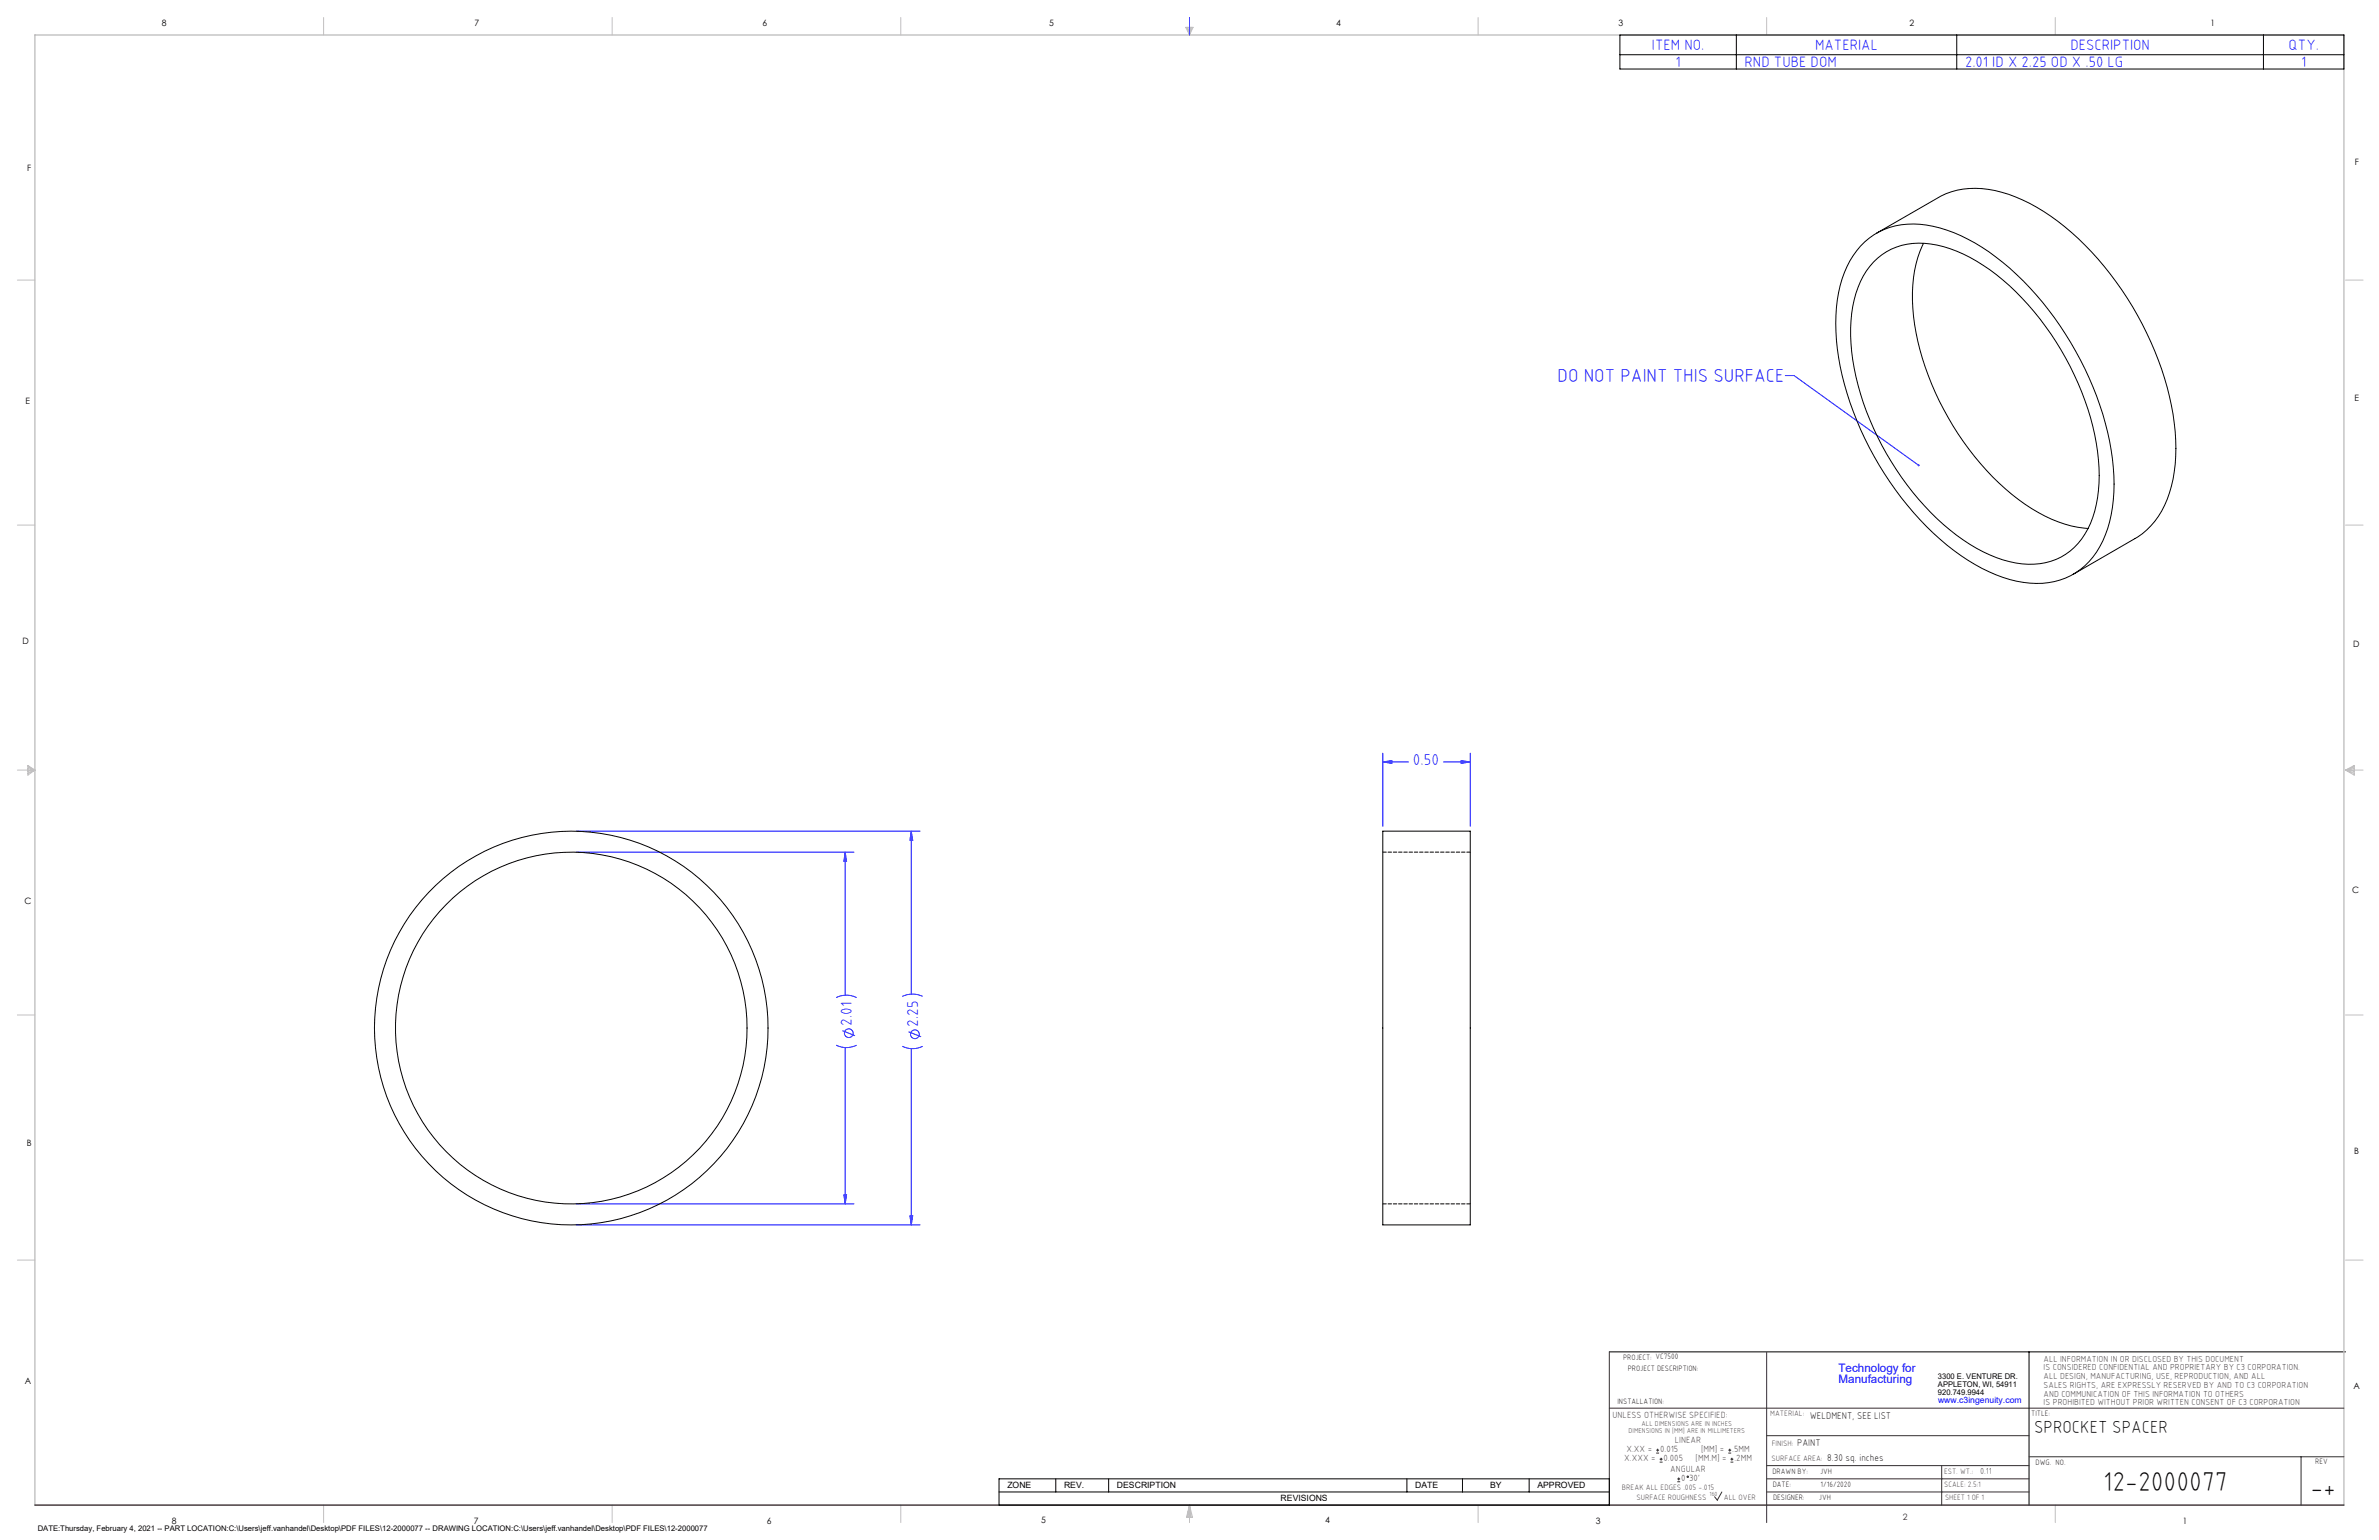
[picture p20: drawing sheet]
<svg xmlns="http://www.w3.org/2000/svg" width="864mm" height="559mm" viewBox="0 0 864 559" stroke-linecap="round" stroke-linejoin="round" font-family="sans-serif">
<defs><g id="words">
<g font-size="9.9">
<text x="763.5" y="541.1">12-2000077</text>
<text x="838.7" y="543.2">-+</text>
</g>
<text font-size="6.8" fill="#00f" x="565.4" y="138.6">DO NOT PAINT THIS SURFACE</text>
<text font-size="6.3" x="738.4" y="519.9">SPROCKET SPACER</text>
<g font-size="5.7" fill="#00f">
<text x="512.9" y="277.6">0.50</text>
<text x="309.3" y="372.3" transform="rotate(-90 309.3 372.3)">2.01</text>
<text x="333.3" y="372.7" transform="rotate(-90 333.3 372.7)">2.25</text>
</g>
<g font-size="5.4" fill="#00f">
<text x="599.7" y="18.1">ITEM NO.</text>
<text x="658.9" y="18.1">MATERIAL</text>
<text x="751.6" y="18.1">DESCRIPTION</text>
<text x="830.8" y="18.1">QTY.</text>
<text x="608.2" y="24.3">1</text>
<text x="633.3" y="24.3">RND TUBE DOM</text>
<text x="713.3" y="24.3">2.01 ID X 2.25 OD X .50 LG</text>
<text x="835.3" y="24.3">1</text>
</g>
<g font-size="4.2" fill="#00f">
<text x="667.4" y="497.7">Technology for</text>
<text x="667.4" y="502">Manufacturing</text>
</g>
<g font-size="3.5">
<text x="657" y="514.9">WELDMENT, SEE LIST</text>
<text x="652.4" y="524.7">PAINT</text>
<text x="663.3" y="530.1">8.30 sq. inches</text>
</g>
<g font-size="3.3" fill="#382c30">
<text x="585.4" y="514.4">UNLESS OTHERWISE SPECIFIED:</text>
<text x="590.4" y="526.8">X.XX =</text>
<text x="602.6" y="526.8">0.015</text>
<text x="608" y="523.6">LINEAR</text>
<text x="617.5" y="526.8">[MM] =</text>
<text x="628.8" y="526.8">.5MM</text>
<text x="589.6" y="530.1">X.XXX =</text>
<text x="603.9" y="530.1">0.005</text>
<text x="606.3" y="534">ANGULAR</text>
<text x="615.5" y="530.1">[MM.M] =</text>
<text x="629.6" y="530.1">.2MM</text>
<text x="610.3" y="537.3">0</text>
<text x="613.2" y="537.3">30'</text>
</g>
<g font-size="3.2">
<text x="58.8" y="9.6">8</text>
<text x="172.3" y="9.5">7</text>
<text x="276.8" y="9.5">6</text>
<text x="380.9" y="9.6">5</text>
<text x="485" y="9.5">4</text>
<text x="587.5" y="9.5">3</text>
<text x="693.1" y="9.5">2</text>
<text x="802.4" y="9.5">1</text>
<text x="854.9" y="59.8">F</text>
<text x="9.9" y="62">F</text>
<text x="9.3" y="146.5">E</text>
<text x="854.7" y="145.5">E</text>
<text x="8.2" y="233.6">D</text>
<text x="854.3" y="234.9">D</text>
<text x="8.9" y="328.1">C</text>
<text x="853.9" y="324.1">C</text>
<text x="9.7" y="415.8">B</text>
<text x="854.6" y="418.6">B</text>
<text x="9" y="502">A</text>
<text x="854.3" y="503.9">A</text>
<text x="62.3" y="552.9">8</text>
<text x="172" y="552.9">7</text>
<text x="278.3" y="552.9">6</text>
<text x="377.9" y="552.8">5</text>
<text x="481" y="552.8">4</text>
<text x="579.3" y="552.8">3</text>
<text x="792.4" y="552.8">1</text>
</g>
<g font-size="3.2" fill="#382c30">
<text x="741.9" y="494.1">ALL INFORMATION IN OR DISCLOSED BY THIS DOCUMENT</text>
<text x="741.9" y="497.3">IS CONSIDERED CONFIDENTIAL AND PROPRIETARY BY C3 CORPORATION.</text>
<text x="741.9" y="500.4">ALL DESIGN, MANUFACTURING, USE, REPRODUCTION, AND ALL</text>
<text x="741.9" y="503.6">SALES RIGHTS, ARE EXPRESSLY RESERVED BY AND TO C3 CORPORATION</text>
<text x="741.9" y="506.8">AND COMMUNICATION OF THIS INFORMATION TO OTHERS</text>
<text x="741.9" y="510">IS PROHIBITED WITHOUT PRIOR WRITTEN CONSENT OF C3 CORPORATION</text>
<text x="718.8" y="534.7">0.11</text>
<text x="690.7" y="551.6">2</text>
</g>
<text font-size="3.1" fill="#00f" x="703.5" y="509.2">www.c3ingenuity.com</text>
<g font-size="3.1">
<text x="365.7" y="540">ZONE</text>
<text x="386.3" y="540">REV.</text>
<text x="405.5" y="540">DESCRIPTION</text>
<text x="464.9" y="544.8">REVISIONS</text>
<text x="513.7" y="540">DATE</text>
<text x="540.9" y="540">BY</text>
<text x="558.1" y="540">APPROVED</text>
</g>
<g font-size="2.8">
<text x="589.2" y="493.3">PROJECT: VC7500</text>
<text x="590.9" y="497.3">PROJECT DESCRIPTION:</text>
<text x="703.5" y="500.5">3300 E. VENTURE DR.</text>
<text x="703.5" y="503.3">APPLETON, WI, 54911</text>
<text x="587.1" y="509.6">INSTALLATION:</text>
<text x="703.5" y="506.2">920.749.9944</text>
<text x="737.3" y="513.8">TITLE:</text>
<text x="738.9" y="531.5">DWG. NO.</text>
<text x="840.5" y="531.3">REV</text>
<text x="643.4" y="534.9">DRAWN BY:</text>
<text x="643.5" y="539.7">DATE:</text>
<text x="660.7" y="534.7">JVH</text>
<text x="660.9" y="539.6">1/16/2020</text>
<text x="643.6" y="544.4">DESIGNER:</text>
<text x="660.3" y="544.3">JVH</text>
<text x="13.7" y="555.5">DATE:Thursday, February 4, 2021 -- PART LOCATION:C:\Users\jeff.vanhandel\Desktop\PDF FILES\12-2000077 -- DRAWING LOCATION:C:\Users\jeff.vanhandel\Desktop\PDF FILES\12-2000077</text>
</g>
<g font-size="2.8" fill="#382c30">
<text x="642.6" y="513.8">MATERIAL:</text>
<text x="643.2" y="524.8">FINISH:</text>
<text x="643.1" y="530.1">SURFACE AREA:</text>
<text x="705.7" y="534.7">EST. WT.:</text>
<text x="705.7" y="539.7">SCALE: 2.5:1</text>
<text x="588.8" y="540.5">BREAK ALL EDGES .005 -.015</text>
<text x="594" y="544.2">SURFACE ROUGHNESS</text>
<text x="625.8" y="544.2">ALL OVER</text>
<text x="706.1" y="544.4">SHEET 1 OF 1</text>
</g>
<g font-size="2.5" fill="#382c30">
<text x="591.2" y="520.1">DIMENSIONS IN [MM] ARE IN MILLIMETERS</text>
<text x="595.9" y="517.3">ALL DIMENSIONS ARE IN INCHES</text>
</g>
<text font-size="2.2" fill="#382c30" x="620.6" y="542.9">160</text>
</g></defs>
<g fill="none" stroke="#000" stroke-width=".36">
<path d="M588 12.7h262.9v12.3h-262.9zM588 19.9h262.9M630.3 12.7v12.3M710.3 12.7v12.3M821.7 12.7v12.3M584.2 490.5h267.3M736.6 490.5v55.6M362.7 536.6h221.5v9.5h-221.5zM383.3 536.6v4.8M402.4 536.6v4.8M510.7 536.6v4.8M530.9 536.6v4.8"/>
<path d="M555.1 536.6v4.8M362.7 541.4h221.5"/>
</g>
<g fill="none" stroke="#c0c0c0" stroke-width=".36">
<path d="M117.5 6.4v6.3M222.2 6.4v6.3M327 6.4v6.3M430.4 9.9h2.7l-1.3 2.8zM430.9 9.9l.9 2.8M431.2 9.9l.6 2.8M432.1 9.9l-.3 2.8M432.6 9.9l-.8 2.8M536.6 6.4v6.3M641.3 6.4v6.3M746.1 6.4v6.3M6.3 101.6h6.4"/>
<path d="M851.5 101.6h6.3M6.3 190.5h6.4M851.5 190.5h6.3M6.3 279.4h6.4M10.1 277.7l2.6 1.7-2.6 1.9zM10.1 278.2l2.6 1.2M10.1 278.8l2.6 .6M12.7 279.4l-2.6 1.2M12.7 279.4l-2.6 .5M851.5 279.4h6.3M851.5 279.4l3.1 .5M851.5 279.4l3.1 1.2"/>
<path d="M851.5 279.4l3.1-1.7v3.6zM854.6 278.8l-3.1 .6M854.6 278.2l-3.1 1.2M6.3 368.3h6.4M851.5 368.3h6.3M6.3 457.2h6.4M851.5 457.2h6.3M117.5 546.1v6.4M222.2 546.1v6.4M327 546.1v6.4M431.8 546.1v6.4M431.8 546.1l1.1 4.5h-2.2z"/>
<path d="M431.8 546.1l.6 4.5M431.8 546.1l-.9 4.5M431.8 546.1l-.4 4.5M431.8 546.1l.3 4.5M536.6 546.1v6.4M746.1 546.1v6.4"/>
</g>
<path d="M12.7 546.1v-533.4h838.2v533.4" fill="none" stroke="#c0c0c0" stroke-width=".5"/>
<g fill="none" stroke="#00f" stroke-width=".36">
<path d="M431.8 6.4v6.3M648.1 136.3h3.2l45.2 32.5M502 276.5l3.2-.5v1zM502 273.3v26.5M502 276.5h9.3M524 276.5h9.7M530.4 276l3.3 .5-3.3 .5zM533.7 273.3v26.5M209.2 309.2h100.8M209.2 301.6h124.8M306.8 309.2l.5 3.3h-1zM306.8 309.2v51.9"/>
<path d="M330.8 301.6l.5 3.3h-1zM330.8 301.6v59.1M303.6 379.2a8.1 8.1 0 0 0 7.3 0M303.6 362a8.1 8.1 0 0 1 7.3 0M305.8 374l4.6 1.8M327.6 379.7a8.4 8.4 0 0 0 7.3 0M327.6 361.6a8.4 8.4 0 0 1 7.3 0M329.8 374.4l4.6 1.8M306.8 380.1v56.7M330.8 380.5v64M209.2 436.8h100.8M306.3 433.6h1l-.5 3.2z"/>
<path d="M209.2 444.5h124.8M330.3 441.2h1l-.5 3.3z"/>
<circle cx="308.1" cy="374.9" r="1.59"/>
<circle cx="332.1" cy="375.3" r="1.59"/>
</g>
<path d="M584.2 490.5v55.6M641.3 490.7v61.8M584.2 511h266.7M641.3 520.9h95.3M641.3 531.8h95.3M641.3 536.6h95.3M704.8 531.8v14.3M736.6 528.6h114.3M835.3 528.6v17.5M625.1 541.4l-1.7 2.9-1-1.2M641.3 541.4h95.3" fill="none" stroke="#382c30" stroke-width=".36"/>
<path d="M12.7 546.1h838.2" fill="none" stroke="#382c30" stroke-width=".5"/>
<g fill="#00f">
<path d="M696.2 168.7l.5-.1 .1 .5-.3-.3 .3 .3-.5 .1z"/>
<path d="M530.4 276l3.3 .5-3.3 .5zM502 276.5l3.2-.5v1z"/>
<path d="M306.8 309.2l.5 3.3h-1zM306.3 433.6h1l-.5 3.2zM330.8 301.6l.5 3.3h-1zM330.3 441.2h1l-.5 3.3z"/>
</g>
<g fill="none" stroke="#000" stroke-width=".36">
<path d="M675.4 89.3a26.4 26.4 0 0 1 26.4-7.2 65.8 65.8 0 0 1 30.2 17.5 116.7 116.7 0 0 1 34.8 66.9 52.5 52.5 0 0 1-4.6 31.9 25.6 25.6 0 0 1-27.8 12.9 61.3 61.3 0 0 1-30.1-15.6 116.7 116.7 0 0 1-37.3-69.2 55.5 55.5 0 0 1 3.5-29.8 31.1 31.1 0 0 1 4.9-7.4zM680.1 95.1a23.7 23.7 0 0 1 23.1-6.2 60.9 60.9 0 0 1 28.6 17 104.3 104.3 0 0 1 29.6 58 49.4 49.4 0 0 1-3.5 28 22.8 22.8 0 0 1-23.9 12.7 53.8 53.8 0 0 1-28.5-14.2 103.7 103.7 0 0 1-33.3-62.7 47 47 0 0 1 4.2-27.5zM681.2 84.6l22.5-12.9a30.6 30.6 0 0 1 25.5-1.2 81.5 81.5 0 0 1 34.7 26.2 114.9 114.9 0 0 1 25.7 60 51.8 51.8 0 0 1-4.9 28.7 26.7 26.7 0 0 1-9.6 10l-22.5 13M698.3 88.3a48.9 48.9 0 0 0-3.3 29.4 104.1 104.1 0 0 0 37.7 63.6 48.3 48.3 0 0 0 25.3 10.5M502 301.6h31.7v142.9h-31.7z"/>
<circle cx="207.4" cy="373.1" r="71.4"/>
<circle cx="207.4" cy="373" r="63.8"/>
</g>
<path d="M533.7 309.2h-31.7M502 436.8h31.7" fill="none" stroke="#000" stroke-width=".36" stroke-dasharray="1.3 .6"/>
<g fill="none" stroke="#382c30" stroke-width=".36">
<path d="M601.2 527.3h1.1M601.2 526.2h1.1M601.7 525.7v1M602.5 530.5h1M602.5 529.5h1M603 529v1M608.9 537.7h1M608.9 536.6h1M609.4 536.1v1.1M627.4 527.3h1M627.4 526.2h1M627.9 525.7v1"/>
<path d="M628.2 530.5h1M628.2 529.5h1M628.7 529v1"/>
<circle cx="612.7" cy="535.9" r=".27"/>
</g>
<use href="#words"/>
</svg>
